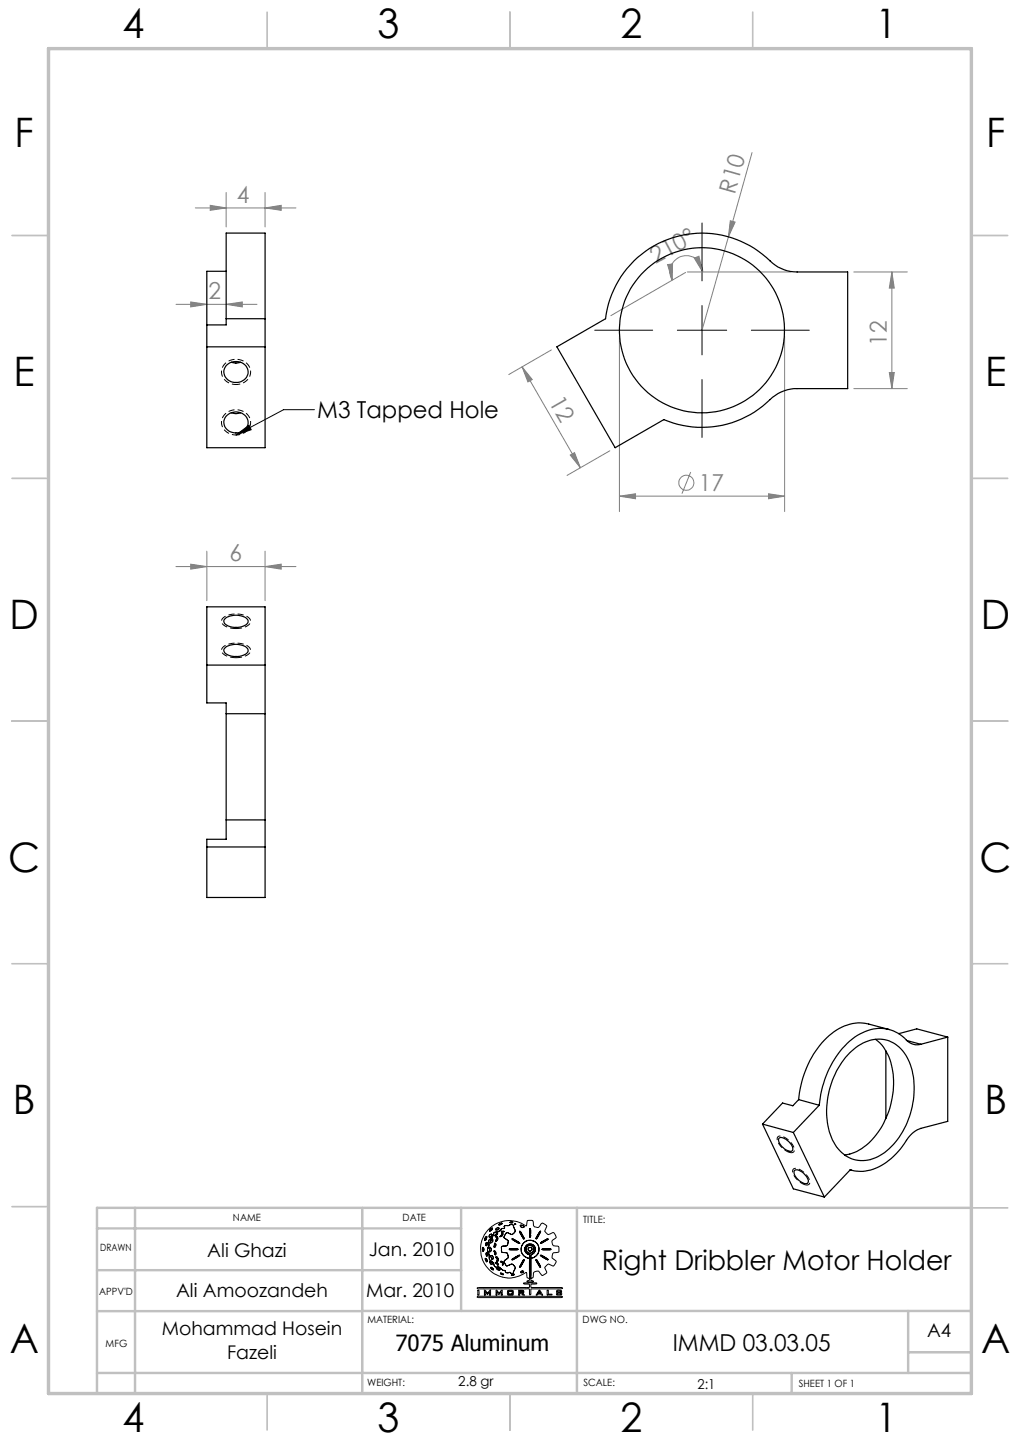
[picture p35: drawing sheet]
<svg xmlns="http://www.w3.org/2000/svg" width="210mm" height="297mm" viewBox="0 0 210 297" stroke-linecap="round" stroke-linejoin="round" font-family="sans-serif">
<defs><g id="words">
<g font-size="8.4">
<text x="25.2" y="7.9">4</text>
<text x="77.7" y="7.9">3</text>
<text x="127.7" y="7.9">2</text>
<text x="180.2" y="7.9">1</text>
<text x="3" y="30.3">F</text>
<text x="203" y="30.3">F</text>
<text x="2.8" y="79.5">E</text>
<text x="202.8" y="79.5">E</text>
<text x="2" y="129.5">D</text>
<text x="202" y="129.5">D</text>
<text x="1.7" y="179.5">C</text>
<text x="201.7" y="179.5">C</text>
<text x="2.7" y="229.5">B</text>
<text x="202.7" y="229.5">B</text>
<text x="2" y="278.8">A</text>
<text x="202" y="278.8">A</text>
<text x="25.2" y="294.9">4</text>
<text x="77.7" y="294.9">3</text>
<text x="127.7" y="294.9">2</text>
<text x="180.2" y="294.9">1</text>
</g>
<text font-size="5.6" x="123.9" y="261.6">Right Dribbler Motor Holder</text>
<g font-size="4.8" fill="#808080">
<text x="48.7" y="41.7">4</text>
<text x="151.3" y="40.1" transform="rotate(-74 151.3 40.1)">R10</text>
<text x="135" y="54.3" transform="rotate(-28 135 54.3)">210°</text>
<text x="42.9" y="61.6">2</text>
<text x="182.6" y="71.2" transform="rotate(-90 182.6 71.2)">12</text>
<text x="112.9" y="82.8" transform="rotate(60 112.9 82.8)">12</text>
<text x="143.9" y="101.1">17</text>
<text x="47.2" y="115.6">6</text>
</g>
<g font-size="4.8">
<text x="65.3" y="86">M3 Tapped Hole</text>
<text x="138.5" y="278.2">IMMD 03.03.05</text>
</g>
<text font-size="4.6" x="81.4" y="278.2">7075 Aluminum</text>
<g font-size="3.9">
<text x="42.7" y="258.9">Ali Ghazi</text>
<text x="75.9" y="258.6">Jan. 2010</text>
<text x="36.2" y="267.1">Ali Amoozandeh</text>
<text x="75.4" y="267.1">Mar. 2010</text>
<text x="33.3" y="275.1">Mohammad Hosein</text>
<text x="190.9" y="275.5">A4</text>
<text x="46.8" y="279.9">Fazeli</text>
</g>
<g font-size="2.8">
<text x="94.4" y="285.6">2.8 gr</text>
<text x="143.6" y="286.1">2:1</text>
</g>
<g font-size="2.1">
<text x="48" y="251.5">NAME</text>
<text x="82.9" y="251.5">DATE</text>
<text x="120.1" y="251.9">TITLE:</text>
<text x="20.6" y="257.7">DRAWN</text>
<text x="20.4" y="266.6">APPV'D</text>
<text x="75.6" y="272.5">MATERIAL:</text>
<text x="120" y="272.5">DWG NO.</text>
<text x="21.8" y="277.4">MFG</text>
<text x="75.6" y="285.5">WEIGHT:</text>
<text x="120.1" y="285.5">SCALE:</text>
<text x="164.5" y="285.6">SHEET 1 OF 1</text>
</g>
</g></defs>
<g fill="none" stroke="#808080" stroke-width=".21">
<path d="M46.6 39.6v7.1M54.6 39.6v7.1M154.8 31.4l-4.8 17.4M40.2 42.8h20.7M43.3 42.3l3.3 .5-3.3 .5zM54.6 42.8l3.3-.5v1zM137.4 54.5l1.1-.1-.1 3.3zM141.1 56.1l-15.3 8.9M141.5 56h21.3M142.9 53.2l1-.4 .8 3.2zM144.7 56a3.4 3.4 0 0 0-4.3-3.2 3.4 3.4 0 0 0-2 4.9M150 48.8l-5.5 19.2"/>
<path d="M150.4 45.5l.9 .3-1.3 3zM175.8 56h11M183.6 56v24M183.6 56l.5 3.3h-1zM36.2 62.7h16.7M39.3 62.2l3.3 .5-3.3 .5zM46.6 62.7l3.3-.5v1zM107.5 75.6l12 20.7M107.5 75.6l2.1 2.6-.9 .5zM113.5 72.1l-8.8 5M127.5 69.3v36.1M161.5 69.3v36.1"/>
<path d="M183.1 76.7h1l-.5 3.3zM117.4 93.7l.9-.5 1.2 3.1zM125.6 92.8l-8.9 5.1M142.2 97.2l-1.8 4.5M175.8 80h11M36.2 116.7h24.7M39.3 116.2l3.3 .5-3.3 .5zM42.6 113.5v10.2M54.6 116.7l3.3-.5v1zM54.6 113.5v10.2M127.5 102.2l3.3-.5v1zM127.5 102.2h34"/>
<path d="M158.2 101.7l3.3 .5-3.3 .5z"/>
<circle cx="141.3" cy="99.4" r="1.55"/>
</g>
<g fill="none" stroke="#000" stroke-width=".21">
<path d="M144.5 45.9v12M122.4 68h12M139.5 68h10.1M144.5 62.9v10.2M144.5 78.2v11.9M154.7 68h11.9M48.6 89.6l2.7-2 .4 .9zM64.7 84.4h-6.3l-9.8 5.2M99.3 257.2l.1 .4M99.6 257.2l-.2-.3-.1 .3M99.6 257.2v.3M99.6 257.5l-.1 .2-.1-.1"/>
<path d="M99.8 255.1v.2M99.9 259.1a.57 .57 0 0 1 .4 .8zM100.1 258.1l.1 .6M100.1 254.7l.1 .4M100.1 254.7l-.3 .4M100.1 258v.1M100.1 258l.3 .3M100.2 255.1l-.2 .3-.1 .1-.1-.2M100.2 258.7h.1M100.3 256h-.2v.6l.2-.2M100.3 256v.4M100.4 257.2l.1 .8"/>
<path d="M100.4 258.3l-.1 .4M100.5 253.3a6 6 0 0 1 7.9-.8l.1-1a.78 .78 0 0 1 1-.1 .78 .78 0 0 1 .3 .9 .86 .86 0 0 0 .9 .5 .86 .86 0 0 0 .7-.8l.3-.1 .8 .5-.1 .6a.84 .84 0 0 0 .5 1.3l1-.4 .4 .4a.55 .55 0 0 1 0 .8l-.6 .4v.6l.2 .5 1.1 .2 .1 1-1.1 .2a.98 .98 0 0 0-.2 1.2l.7 .6-.4 .9-.2 .1-1.1-.5-.7 .8 .4 1.1-.8 .5-.4-.4a.79 .79 0 0 0-1.1-.4 .79 .79 0 0 0-.4 1l-.1 .2-.4 .2v.4l.6 .2-1.4 .1v-.2l.4-.1 .1-.2v-.2l-.5-.2-.1-.8v-.2h-.2a5.9 5.9 0 0 1-7.8-.9 5.9 5.9 0 0 1 .1-7.9zM100.5 258l.1 .2a1.75 1.75 0 0 0 .5 1.5M100.6 256.1l.1 .4-.3 .7M100.7 257.1v-.2h.2l.2 .3M100.7 257.1l.1 .4M100.8 257.5v.3h.2M100.9 255.9l.2 .1M100.9 259.8l-.1 .2 .4 .4 .2-.1-.1-.3M100.9 259.8l.4 .2M100.9 253.2l-.1 .3 .1 .1M100.9 255.2l-.3 .3v.6"/>
<path d="M101 258.7h.4l.1 .2-.1 .5h-.1zM101 255.7l-.1 .2M101.1 254.2h.1v.3l-.2 .3-.3-.1M101.1 254.2l-.4 .5M101.1 259.7l.4 .4M101.1 257.2l-.1 .6M101.2 255.1l.3 .2M101.2 255.1l-.2 .6M101.3 252.9l-.4 .3M101.3 252.9l.1 .2M101.4 253.1l-.5 .5M101.5 255.3l-.1 .4-.3 .3"/>
<path d="M101.5 255.3v.4l-.4 .3M101.5 254.3l-.1 .6-.5 .3M101.5 254.3l-.1 .4-.5 .5M101.7 257.6l.1 .4M101.7 256.6v.3M101.8 257.6h-.1M101.8 257.6l.3 .3M101.8 256.1l.3 .2v.3l-.4 .3M101.8 256.1l-.1 .5M101.8 258l.1 .5M102.1 258.9l.1-.1 .4 .5-.2 .5h-.1l.1-.5zM102.1 260v.1"/>
<path d="M102.1 260l.3 .2M102.1 257.9v.4l-.2 .2M102.1 254.7l.3 .1 .1 .4-.4 .5 .2-.6zM102.2 253l-.1 .3h.1M102.2 254.1l.2-.2v.2M102.2 254.1l-.3 .3M102.2 253.7l-.4 .1-.3 .5M102.2 253.7l-.5 .2-.2 .4M102.3 254.3l-.3 .2-.1-.1M102.4 254.1l-.1 .2M102.6 252.8l.1 .1v.2M102.6 252.8l-.4 .2"/>
<path d="M102.7 253.1l-.5 .2M103.2 254.5l-.2 .1M103.2 253.6l.2 .2 .4-.2h-.3M103.2 253.6h.3M103.2 260l.2 .1M103.2 260l-.2-.2h.3l.2 .2M103.3 257.3v.6l.6 .1M103.3 253.1l-.7 .6h-.4M103.3 257.3v.5l.6 .2M103.3 254l-.1 .5M103.3 254l.2 .1a.55 .55 0 0 1-.6 .6l.1-.1M103.4 251.9l-.6 .2"/>
<path d="M103.4 251.9l-.5 .4h-.2l.1-.2M103.5 260l.1 .5M103.6 253l-.3 .1M103.8 259.7l.1 .5M103.9 253h-.3M103.9 258l.6 .1 .1 .6M103.9 258l.5 .1 .2 .6M103.9 252.5v.5M104 254.3l-.2 .6 .3 .3M104 254.3l-.2 .5 .3 .4M104.1 255.2l.5 .3v.4M104.5 256.5l-1.2 .2v.6"/>
<path d="M104.5 252.4l-.6 .1M104.6 259.1l-.8 .6M104.6 255.9l-.1 .6M104.6 258.7v.4M105 251.8h.6M105 257.2h1.4M105 257.2l-.2 .1 .3 .1M105 251.8l.3 .1M105.1 257.4h1.4M105.2 254.2l-.8-.3-.4 .4M105.2 252.2l.5 .2M105.2 252.2l-.7 .2"/>
<path d="M105.4 259.4l.2 .1M105.4 255.1l.3 .3 1.3 .7-.3-.3M105.4 255.1l.9 .4M105.6 251.8l-.3 .1M105.6 254.1l-.2 .2-.2-.1M105.7 252.4l.1 .5M105.8 252.9l.2 .4M106 253.8l-.4 .3M106 252.1h.2l-.3 .1zM106 253.3v.5M106 253.3l.1 .3-.1 .2M106.3 255.5l.4 .3"/>
<path d="M106.4 257.2h.2l-.1 .2M106.6 258.6l-1.2 .8M106.8 258.8l-1.2 .7M106.9 258.5l-.3 .1M106.9 258.5l.1 .1-.2 .2M107 253.7l.4 .7M107 253.6l.3 .3M107 253.6v.1M107.1 252.5l.1 .2M107.2 252.7l.2 .1M107.3 257.2v.6l.3 .6M107.3 257.2l.1 .7 .2 .5"/>
<path d="M107.3 253.9l.2 .4M107.4 254.4l.4 .8 .2-.1-.2-.4M107.5 254.3l.3 .4M107.6 252.4l-.3-.1-.2 .2M107.6 252.4l.2 .2M107.6 252.4l-.4-.1-.1 .2M107.6 258.4l.9 .6M107.7 256.1l-.4 1.1M107.7 256.1l-.3 .5-.1 .6M107.8 259.9l.2-.4-.2-.1-.8 1.4M107.8 259.9l-.3 .4M107.8 252.6l.1 .1"/>
<path d="M107.9 255.9l-.2 .2M107.9 252.7l-.5 .1M108.1 257.7l.5 .6M108.1 257v.7M108.3 257.5l.3 .4M108.5 256.8l-.2 .7M108.6 258.3l.4 .1v.6l-.1 .1-.4-.1M108.6 257.9l.7 .2M108.7 255.5l1.3 .2M108.7 255.5l-.8 .4M108.7 255.5l.6-.1 .7 .3M108.7 257.4l.5 .3"/>
<path d="M108.7 257.4l.2 .2 .3 .1M109 256.5l.7 .2 .3 .5M109 256.5l.5 .1 .5 .6M109 256.5l-.5 .3M109 256.9l-.2 .2-.1 .3M109 254.3v.4M109 254.7l.2 .1M109 256.9l.4 .1 .1 .2v.3l-.3 .2M109 256.9l-.3 .2v.3M109.1 259.2l-.1 2M109.1 259.2l.2 .1v1.8M109.2 254.3l-.1-1.3-.1 1.3"/>
<path d="M109.2 254.3l.1 .3M109.3 254.6l-.1 .2M109.4 258.4l-.1 .7M109.5 256.3h-.8l-.4 .3-.2 .4M109.5 256.3l.6 .5M109.5 256.3l-.5-.1-.5 .2-.4 .6M109.9 258.2l-.5 .2M110 257.2l-.2 .5-.5 .4M110 257.2l-.3 .7-.4 .2M110 255.7l.8 .7M110.1 256.8l.1 .3M110.2 257.7l-.3 .5"/>
<path d="M110.2 257.1v.6M110.3 258.8l-1 .3M110.3 259.5h.3l.7 1.5zM110.7 254.3l-.4 .9M110.8 256.4l.2 .7-.1 .6M110.8 256.4l.1 .5v.8M110.9 257.7l-.1 .5-.5 .6M110.9 257.7l-.2 .7-.4 .4M111 253.9l-.3 .4M111 253.9l.3-.3-.6 1.3-.4 .3M111.6 258.8l-.3-.3 .5 .2 1.1 .8-.5-.2M111.6 258.8l.4 .3"/>
<path d="M111.6 255.8l-.3 .3 .4-.2M111.7 257.2h1.5M111.7 257.2l-.1 .1 .2 .1M111.8 257.4h1.5M112 259.1l.4 .2M112 255.5l-.4 .3M112.1 255.7l-.4 .2M112.5 255.4l-.4 .3M112.6 255.2h.3l-.4 .2M112.6 255.2l-.6 .3M113.2 257.2l.2 .1-.1 .1M98.2 265.3l.2-.1h10.5v-.7h-.9l-.2-.2 2.7-.1v.2l-1.2 .1v.6l6.4 .1 .1 .2-6.4 .1-.1 1.1-.2 .1-.1-1.1-.3-.2-10.2 .1z"/>
<path d="M98.3 267h17.4l.1 .1-.3 .2h-16.9l-.4-.1zM98.4 265.7h.2v1h-.2zM99.7 265.7l.3 .1 .4 .5 .4-.6h.2v1h-.2v-.6l-.5 .5-.4-.5v.6h-.2zM101.4 261.2l.2 .2M101.4 261.2l-.3-.2-.1 .1 .6 .5v-.2M101.5 260.1l.2 .5M101.7 260.6l.3 .3M102 260.9h.7l.3 .3M102.1 260.1l.3 .3M102.1 265.7l.7 .6 .4-.5 .2-.1v1h-.2v-.6l-.4 .5-.5-.5v.6h-.2zM102.3 261.1l-.1 .2 .2 .2 .4 .1 .1-.1-.1-.2M102.3 261.1l.5 .2"/>
<path d="M102.4 260.2l.2 .3v.1l-.2-.2M103 261.2l.6 .5M103 262.2l.7 .3h-.4zM103.4 260.1v.4h.2M103.6 261.7h.3M103.9 261.7l.2 .4M103.9 260.2l.3 .5M104.1 262.1h.6M104.5 265.8l.2-.1 1 .1v.9h-1.2zM104.7 260.6l-.5 .1M104.7 265.9v.7M104.7 266.6h.7"/>
<path d="M104.7 265.9h.7M105 262l.2 .3h.5M105 262l-.3 .1M105.1 260.4l-.4 .2M105.1 260.4l.5 .1M105.4 265.9v.7M105.6 260.5l.3 .3M105.8 261.7l-.1 .6M105.9 262.5l-.1-.1-.6 .2h.4M105.9 262.5l-.3 .1M105.9 260.8l.2 .4-.3 .5M105.9 260.8l.2 .3-.3 .6"/>
<path d="M106.8 265.7l1 .1v.5l-.3 .1 .5 .3h-.4l-.4-.3h-.2v.3h-.2zM107 265.9l.6 .1M107 266.2h.6M107 265.9v.3M107 260.8v.2M107.5 261.8l-.3 .2M107.5 261.8l.3 .1M107.5 260.3l-.5 .7M107.6 266v.2M107.8 261.9l-.2 .2-.4-.1M109 261.2v2M109 263.2h.3"/>
<path d="M109.3 262.2v1M109.3 261.1v1.1M110.9 265.8h.3l.5 .9-.9-.2-.4 .2zM111.1 266l.1 .3h-.4zM112.7 265.7h.2v.9h.7v.1h-1zM114.7 265.8h.9v.2h-.2v-.1h-.6v.2l.8 .1v.5h-1l-.1-.2 .3-.1v.2h.6v-.3h-.7l-.1-.1z"/>
</g>
<path d="M48.6 79.2a2.58 2.58 0 0 1-2.7-1.4 2.58 2.58 0 0 1 .5-3 3 3 0 0 1 3.2-.7 3 3 0 0 1 2 2.7 2.86 2.86 0 0 1-3 2.4M48.6 89.6a2.58 2.58 0 0 1-2.7-1.4 2.58 2.58 0 0 1 .5-3 3 3 0 0 1 3.2-.7 3 3 0 0 1 2 2.7 2.86 2.86 0 0 1-3 2.4" fill="none" stroke="#000" stroke-width=".21" stroke-dasharray="1.3 .6" stroke-dashoffset=".4" stroke-linecap="butt"/>
<path d="M48.6 135.5a2.9 2.9 0 0 1-3-1.4 1.9 1.9 0 0 1 2-1.6 4 4 0 0 1 3.9 1.1 1.22 1.22 0 0 1-1.1 1.5l-1.8 .4M48.6 129.5a2.9 2.9 0 0 1-3-1.4 1.9 1.9 0 0 1 2-1.6 4 4 0 0 1 3.9 1.1 1.22 1.22 0 0 1-1.1 1.5l-1.8 .4" fill="none" stroke="#000" stroke-width=".21" stroke-dasharray="1.3 .6" stroke-linecap="butt"/>
<path d="M162.6 237.4a3.7 3.7 0 0 1-2.6-3 1 1 0 0 1 1.6-.1 3.2 3.2 0 0 1 1.9 2.8l-.4 .3h-.5M165.8 244a3.7 3.7 0 0 1-2.6-3 1 1 0 0 1 1.6 0 3.2 3.2 0 0 1 1.9 2.8l-.4 .3-.5-.1" fill="none" stroke="#000" stroke-width=".21" stroke-dasharray="1.3 .6" stroke-dashoffset=".1" stroke-linecap="butt"/>
<g fill="none" stroke="#c0c0c0" stroke-width=".35">
<path d="M55 2.5v7.5M105 2.5v7.5M155 2.5v7.5M2.5 48.5h7.5M200 48.5h7.5M2.5 98.5h7.5M200 98.5h7.5M2.5 148.5h7.5M200 148.5h7.5M2.5 198.5h7.5M200 198.5h7.5M2.5 248.5h7.5"/>
<path d="M200 248.8h7.5M55 287v7.5M105 287v7.5M155 287v7.5"/>
</g>
<g fill="none" stroke="#c0c0c0" stroke-width=".5">
<path d="M20 253h74.9M27.8 248.8v38.2M74.6 248.8v38.2M94.9 248.8v21.2M118.8 248.8v38.2M200 248.8h-180v38.2M20 270h54.6M20 261.6h74.9M74.6 270h125.4M187 270v12.8M187 278.5h13M20 282.8h180"/>
<path d="M163 282.8v4.2"/>
</g>
<path d="M10 10h190v277h-190z" fill="none" stroke="#c0c0c0" stroke-width=".7"/>
<g fill="#808080">
<path d="M150.4 45.5l.9 .3-1.3 3z"/>
<path d="M117.4 93.7l.9-.5 1.2 3.1zM107.5 75.6l2.1 2.6-.9 .5z"/>
<path d="M46.6 62.7l3.3-.5v1zM39.3 62.2l3.3 .5-3.3 .5z"/>
<path d="M54.6 42.8l3.3-.5v1zM43.3 42.3l3.3 .5-3.3 .5zM54.6 116.7l3.3-.5v1zM39.3 116.2l3.3 .5-3.3 .5z"/>
<path d="M127.5 102.2l3.3-.5v1zM158.2 101.7l3.3 .5-3.3 .5z"/>
<path d="M137.4 54.5l1.1-.1-.1 3.3zM142.9 53.2l1-.4 .8 3.2z"/>
<path d="M183.1 76.7h1l-.5 3.3zM183.6 56l.5 3.3h-1z"/>
</g>
<path d="M48.6 89.6l2.7-2 .4 .9z" fill="#000"/>
<g fill="none" stroke="#000" stroke-width=".25">
<path d="M46.6 55.9h-4v36.3h12v-26.6M130.5 53.8a20.1 20.1 0 0 1 28.5 .4 7.8 7.8 0 0 0 5.1 1.8h10.4v24h-10.4a8.4 8.4 0 0 0-6.3 3 20 20 0 0 1-21.1 3.4l-10.1 5.8-11.9-20.8 10-5.8a20.3 20.3 0 0 1 5.8-11.8zM42.6 71.4h12M46.5 75.3a2.61 2.61 0 0 1 2.7-.8 2.61 2.61 0 0 1 1.9 2 2.52 2.52 0 0 1-2.5 2.3 2.52 2.52 0 0 1-2.5-2.3zM46.6 65.6v-17.6h8v17.6M46.6 65.6v1.3h-4M46.6 65.6h8M47.6 74.6l1 .2 .9-.2M46.5 85.8a2.56 2.56 0 0 1 2.8-.9 2.56 2.56 0 0 1 1.8 2.3 2.55 2.55 0 0 1-2.7 2 2.55 2.55 0 0 1-2.3-2.3zM47.6 85l1 .2 .9-.2M42.6 137h12M46.4 133.4a3.8 3.8 0 0 1 4.5 .2 .9 .9 0 0 1-.7 1.3 3.6 3.6 0 0 1-4-.6l-.1-.6z"/>
<path d="M46.4 127.4a3.8 3.8 0 0 1 4.5 .2 .9 .9 0 0 1-.7 1.3 3.6 3.6 0 0 1-4-.6l-.1-.4zM46.6 147v21.9M46.6 147v-2.2h-4v-19.8h12v22M46.6 147h8M54.6 147v21.9M42.6 174.4v10.5h12v-10.5M42.6 174.4h12M46.6 168.9v4h-4v1.5M46.6 168.9h8M54.6 168.9v5.5M174.9 216.9a7.9 7.9 0 0 1 8.2-2.5 8.5 8.5 0 0 1 4.8 6.8 17.1 17.1 0 0 1-5.8 16.2 6.7 6.7 0 0 1-9.5-.8 13.7 13.7 0 0 1-2-11.4 16.5 16.5 0 0 1 4.3-8.3zM180.3 214.1a10.2 10.2 0 0 1 3.6 7.9 17.1 17.1 0 0 1-6.5 14.6 8 8 0 0 1-3.5 1.3"/>
<path d="M182.4 216.4v14M183.1 212.1l-4.2-1.2a9.5 9.5 0 0 0-9.2 3.4 20.7 20.7 0 0 0-5.3 12.2M185 212.9l3.7-1 6.4 1.7M186.7 214.3l2.9 .8M189.6 215.1a3.1 3.1 0 0 1-3.4-1.3 7.7 7.7 0 0 0-9.7-.5 19.2 19.2 0 0 0-7.8 14.3M195.1 213.6v17.4l-5.5 1.4a6 6 0 0 0-3.4 3.1 12.2 12.2 0 0 1-8.5 5.8l-1.6-.1-1.1-.3-5.3 5.7M195.1 213.6l-5.5 1.5M157 231.5l6.3 1.8M157 231.5l6.3 13.4 6.4 1.7M160.3 234.5a1.29 1.29 0 0 1 1.7 .3 2 2 0 0 1 1.1 2.2 1.92 1.92 0 0 1-2.1-.9 1.85 1.85 0 0 1-.7-1.6zM163.3 233.3l6.4 13.3M164.4 226.5l-1.2 1.2-2.1-.5-4.1 4.3"/>
<path d="M164.4 226.5l4.3 1.1M168.7 227.6l-5.4 5.7M163.6 241a2.45 2.45 0 0 1 2.6 1.7 .69 .69 0 0 1 0 1 .69 .69 0 0 1-1-.1l-.4-.3a2.3 2.3 0 0 1-1.3-2.1zM175 240.9l.3 .1"/>
<circle cx="144.5" cy="68" r="17"/>
</g>
<use href="#words"/>
</svg>
